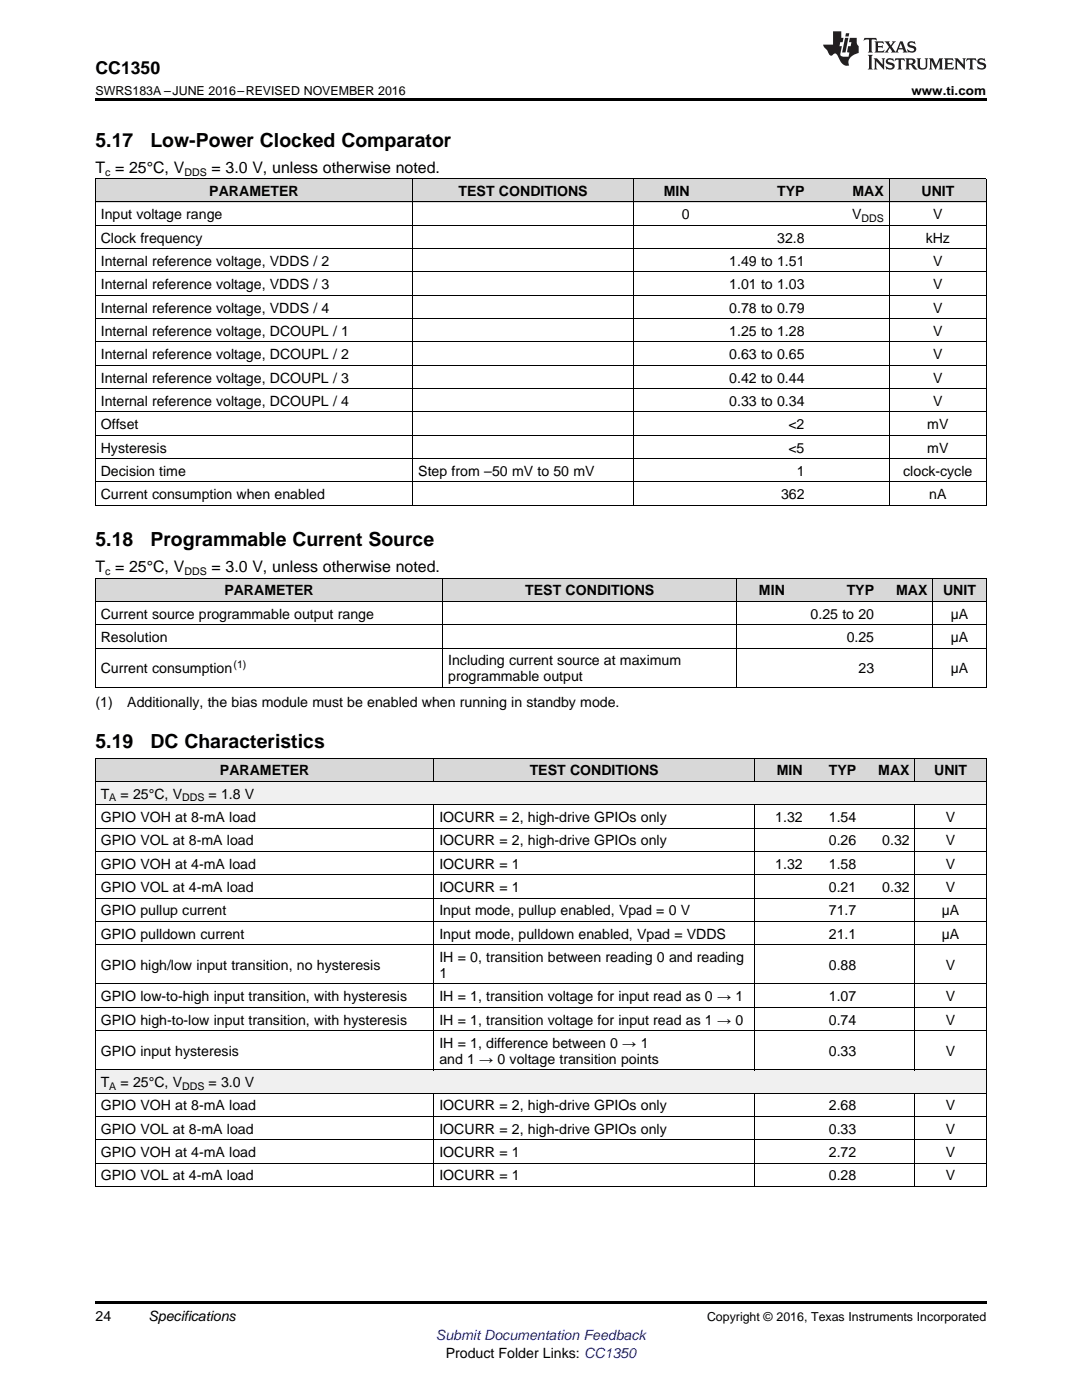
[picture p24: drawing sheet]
<svg xmlns="http://www.w3.org/2000/svg" width="216mm" height="279mm" viewBox="0 0 216 279" stroke-linecap="round" stroke-linejoin="round" font-family="sans-serif">
<defs><g id="words">
<g font-size="3.9">
<text x="19" y="29.3">5.17</text>
<text x="30" y="29.3">Low-Power Clocked Comparator</text>
<text x="19" y="109">5.18</text>
<text x="30" y="109">Programmable Current Source</text>
<text x="19" y="149.2">5.19</text>
<text x="30" y="149.2">DC Characteristics</text>
</g>
<text font-size="3.5" x="19" y="14.8">CC1350</text>
<g font-size="3.2">
<text x="19" y="34.4">T = 25°C, V</text>
<text x="42.2" y="34.4">= 3.0 V, unless otherwise noted.</text>
<text x="19" y="114.2">T = 25°C, V</text>
<text x="42.2" y="114.2">= 3.0 V, unless otherwise noted.</text>
</g>
<g font-size="2.8">
<text x="41.8" y="39.1">PARAMETER</text>
<text x="91.5" y="39.1">TEST CONDITIONS</text>
<text x="132.5" y="39.1">MIN</text>
<text x="155.1" y="39.1">TYP</text>
<text x="170.1" y="39.1">MAX</text>
<text x="183.9" y="39.1">UNIT</text>
<text x="20.1" y="43.7">Input voltage range</text>
<text x="136.1" y="43.7">0</text>
<text x="170" y="43.7">V</text>
<text x="186.2" y="43.7">V</text>
<text x="20.1" y="48.4">Clock frequency</text>
<text x="20.1" y="53.1">Internal reference voltage, VDDS / 2</text>
<text x="145.5" y="53.1">1.49 to 1.51</text>
<text x="155.1" y="48.4">32.8</text>
<text x="184.7" y="48.4">kHz</text>
<text x="186.2" y="53.1">V</text>
<text x="20.1" y="57.7">Internal reference voltage, VDDS / 3</text>
<text x="145.5" y="57.7">1.01 to 1.03</text>
<text x="186.2" y="57.7">V</text>
<text x="20.1" y="62.4">Internal reference voltage, VDDS / 4</text>
<text x="145.5" y="62.4">0.78 to 0.79</text>
<text x="186.2" y="62.4">V</text>
<text x="20.1" y="67">Internal reference voltage, DCOUPL / 1</text>
<text x="20.1" y="71.7">Internal reference voltage, DCOUPL / 2</text>
<text x="145.5" y="67">1.25 to 1.28</text>
<text x="145.5" y="71.7">0.63 to 0.65</text>
<text x="186.2" y="67">V</text>
<text x="186.2" y="71.7">V</text>
<text x="20.1" y="76.3">Internal reference voltage, DCOUPL / 3</text>
<text x="145.5" y="76.3">0.42 to 0.44</text>
<text x="186.2" y="76.3">V</text>
<text x="20.1" y="81">Internal reference voltage, DCOUPL / 4</text>
<text x="145.5" y="81">0.33 to 0.34</text>
<text x="186.2" y="81">V</text>
<text x="20.1" y="85.7">Offset</text>
<text x="157.3" y="85.7">&lt;2</text>
<text x="185" y="85.7">mV</text>
<text x="20.1" y="90.3">Hysteresis</text>
<text x="20.1" y="95">Decision time</text>
<text x="83.5" y="95">Step from –50 mV to 50 mV</text>
<text x="157.3" y="90.3">&lt;5</text>
<text x="159" y="95">1</text>
<text x="180.2" y="95">clock-cycle</text>
<text x="185" y="90.3">mV</text>
<text x="20.1" y="99.6">Current consumption when enabled</text>
<text x="155.9" y="99.6">362</text>
<text x="185.4" y="99.6">nA</text>
<text x="44.8" y="118.8">PARAMETER</text>
<text x="104.8" y="118.8">TEST CONDITIONS</text>
<text x="151.4" y="118.8">MIN</text>
<text x="168.9" y="118.8">TYP</text>
<text x="178.8" y="118.8">MAX</text>
<text x="188.2" y="118.8">UNIT</text>
<text x="20.1" y="123.5">Current source programmable output range</text>
<text x="161.7" y="123.5">0.25 to 20</text>
<text x="189.7" y="123.5">µA</text>
<text x="20.1" y="128.1">Resolution</text>
<text x="168.9" y="128.1">0.25</text>
<text x="189.7" y="128.1">µA</text>
<text x="20.1" y="134.4">Current consumption</text>
<text x="89.4" y="132.8">Including current source at maximum</text>
<text x="89.4" y="136">programmable output</text>
<text x="171.3" y="134.4">23</text>
<text x="189.7" y="134.4">µA</text>
<text x="19" y="141.1">(1)</text>
<text x="25.4" y="141.1">Additionally, the bias module must be enabled when running in standby mode.</text>
<text x="43.9" y="154.7">PARAMETER</text>
<text x="105.7" y="154.7">TEST CONDITIONS</text>
<text x="155" y="154.7">MIN</text>
<text x="165.4" y="154.7">TYP</text>
<text x="175.3" y="154.7">MAX</text>
<text x="186.4" y="154.7">UNIT</text>
<text x="20.1" y="159.4">T</text>
<text x="24.1" y="159.4">= 25°C, V</text>
<text x="41.6" y="159.4">= 1.8 V</text>
<text x="20.1" y="164">GPIO VOH at 8-mA load</text>
<text x="87.7" y="164">IOCURR = 2, high-drive GPIOs only</text>
<text x="154.7" y="164">1.32</text>
<text x="165.4" y="164">1.54</text>
<text x="188.7" y="164">V</text>
<text x="20.1" y="168.7">GPIO VOL at 8-mA load</text>
<text x="20.1" y="173.4">GPIO VOH at 4-mA load</text>
<text x="87.7" y="168.7">IOCURR = 2, high-drive GPIOs only</text>
<text x="87.7" y="173.4">IOCURR = 1</text>
<text x="154.7" y="173.4">1.32</text>
<text x="165.4" y="168.7">0.26</text>
<text x="165.4" y="173.4">1.58</text>
<text x="176" y="168.7">0.32</text>
<text x="188.7" y="168.7">V</text>
<text x="188.7" y="173.4">V</text>
<text x="20.1" y="178">GPIO VOL at 4-mA load</text>
<text x="87.7" y="178">IOCURR = 1</text>
<text x="165.4" y="178">0.21</text>
<text x="176" y="178">0.32</text>
<text x="188.7" y="178">V</text>
<text x="20.1" y="182.7">GPIO pullup current</text>
<text x="87.7" y="182.7">Input mode, pullup enabled, Vpad = 0 V</text>
<text x="165.4" y="182.7">71.7</text>
<text x="187.9" y="182.7">µA</text>
<text x="20.1" y="187.3">GPIO pulldown current</text>
<text x="87.7" y="187.3">Input mode, pulldown enabled, Vpad = VDDS</text>
<text x="87.7" y="192">IH = 0, transition between reading 0 and reading</text>
<text x="165.4" y="187.3">21.1</text>
<text x="187.9" y="187.3">µA</text>
<text x="20.1" y="193.6">GPIO high/low input transition, no hysteresis</text>
<text x="87.7" y="195.2">1</text>
<text x="165.4" y="193.6">0.88</text>
<text x="188.7" y="193.6">V</text>
<text x="20.1" y="199.8">GPIO low-to-high input transition, with hysteresis</text>
<text x="87.7" y="199.8">IH = 1, transition voltage for input read as 0 → 1</text>
<text x="165.4" y="199.8">1.07</text>
<text x="188.7" y="199.8">V</text>
<text x="20.1" y="204.5">GPIO high-to-low input transition, with hysteresis</text>
<text x="87.7" y="204.5">IH = 1, transition voltage for input read as 1 → 0</text>
<text x="87.7" y="209.1">IH = 1, difference between 0 → 1</text>
<text x="165.4" y="204.5">0.74</text>
<text x="188.7" y="204.5">V</text>
<text x="20.1" y="210.7">GPIO input hysteresis</text>
<text x="87.7" y="212.3">and 1 → 0 voltage transition points</text>
<text x="165.4" y="210.7">0.33</text>
<text x="188.7" y="210.7">V</text>
<text x="20.1" y="217">T</text>
<text x="20.1" y="221.6">GPIO VOH at 8-mA load</text>
<text x="24.1" y="217">= 25°C, V</text>
<text x="41.6" y="217">= 3.0 V</text>
<text x="87.7" y="221.6">IOCURR = 2, high-drive GPIOs only</text>
<text x="165.4" y="221.6">2.68</text>
<text x="188.7" y="221.6">V</text>
<text x="20.1" y="226.3">GPIO VOL at 8-mA load</text>
<text x="87.7" y="226.3">IOCURR = 2, high-drive GPIOs only</text>
<text x="165.4" y="226.3">0.33</text>
<text x="188.7" y="226.3">V</text>
<text x="20.1" y="230.9">GPIO VOH at 4-mA load</text>
<text x="87.7" y="230.9">IOCURR = 1</text>
<text x="165.4" y="230.9">2.72</text>
<text x="188.7" y="230.9">V</text>
<text x="20.1" y="235.6">GPIO VOL at 4-mA load</text>
<text x="87.7" y="235.6">IOCURR = 1</text>
<text x="165.4" y="235.6">0.28</text>
<text x="188.7" y="235.6">V</text>
<text x="19" y="263.6">24</text>
<text x="29.6" y="263.6">Specifications</text>
<text x="88.9" y="270.9">Product Folder Links: CC1350</text>
</g>
<text font-size="2.8" fill="#00f" x="87" y="267.4">Submit Documentation Feedback</text>
<g font-size="2.5">
<text x="19" y="19">SWRS183A –JUNE 2016–REVISED NOVEMBER 2016</text>
<text x="181.9" y="19">www.ti.com</text>
<text x="141.1" y="263.6">Copyright © 2016, Texas Instruments Incorporated</text>
</g>
<g font-size="2.1">
<text x="21" y="35.1">c</text>
<text x="36.8" y="35.1">DDS</text>
<text x="171.9" y="44.3">DDS</text>
<text x="21" y="114.8">c</text>
<text x="36.8" y="114.8">DDS</text>
<text x="46.6" y="133.2">(1)</text>
<text x="21.8" y="159.9">A</text>
<text x="36.3" y="159.9">DDS</text>
<text x="21.8" y="217.5">A</text>
<text x="36.3" y="217.5">DDS</text>
</g>
</g></defs>
<g fill="#f0f0f0">
<path d="M19 213.6h67.6v4.6h-67.6z"/>
<path d="M86.6 213.6h64v4.6h-64z"/>
<path d="M150.6 213.6h10.7v4.6h-10.7z"/>
<path d="M161.3 213.6h10.6v4.6h-10.6z"/>
<path d="M171.9 213.6h10.7v4.6h-10.7z"/>
<path d="M182.6 213.6h14.2v4.6h-14.2z"/>
<path d="M19 156h67.6v4.7h-67.6z"/>
<path d="M86.6 156h64v4.7h-64z"/>
<path d="M150.6 156h10.7v4.7h-10.7z"/>
<path d="M161.3 156h10.6v4.7h-10.6z"/>
<path d="M171.9 156h10.7v4.7h-10.7z"/>
<path d="M182.6 156h14.2v4.7h-14.2z"/>
</g>
<g fill="#d8d8d8">
<path d="M19 151.3h67.6v4.7h-67.6z"/>
<path d="M86.6 151.3h64v4.7h-64z"/>
<path d="M150.6 151.3h10.7v4.7h-10.7z"/>
<path d="M161.3 151.3h10.6v4.7h-10.6z"/>
<path d="M171.9 151.3h10.7v4.7h-10.7z"/>
<path d="M182.6 151.3h14.2v4.7h-14.2z"/>
<path d="M19 115.4h69.4v4.7h-69.4z"/>
<path d="M88.4 115.4h58.6v4.7h-58.6z"/>
<path d="M147 115.4h10.7v4.7h-10.7z"/>
<path d="M157.7 115.4h17.8v4.7h-17.8z"/>
<path d="M175.5 115.4h10.7v4.7h-10.7z"/>
<path d="M186.2 115.4h10.6v4.7h-10.6z"/>
<path d="M19 35.7h63.4v4.7h-63.4z"/>
<path d="M82.4 35.7h44v4.7h-44z"/>
<path d="M126.4 35.7h12.3v4.7h-12.3z"/>
<path d="M138.7 35.7h22.9v4.7h-22.9z"/>
<path d="M161.6 35.7h15.9v4.7h-15.9z"/>
<path d="M177.5 35.7h19.3v4.7h-19.3z"/>
</g>
<path d="M19 19.5h177.8v.5h-177.8zM19 259.7h177.8v.5h-177.8z" fill="#000"/>
<g fill="none" stroke="#000" stroke-width=".2">
<path d="M19 35.6h177.8M19.1 35.7v65.2M82.4 35.7v65.2M126.3 35.7v65.2M177.4 35.7v65.2M196.8 35.7v65.2M19 58.9h177.8M19 54.3h177.8M19 49.6h177.8M19 45h177.8M19 40.3h177.8M19 77.6h177.8"/>
<path d="M19 72.9h177.8M19 68.2h177.8M19 63.6h177.8M19 96.2h177.8M19 91.5h177.8M19 86.9h177.8M19 82.2h177.8M19 115.4h177.8M19 100.8h177.8M19.1 115.4v21.8M88.3 115.4v21.8M147 115.4v21.8"/>
<path d="M186.1 115.4v21.8M196.8 115.4v21.8M19 137.2h177.8M19 129.3h177.8M19 124.7h177.8M19 120h177.8M19 155.9h177.8M19 151.3h177.8M19.1 151.3v85.6M86.6 151.3v4.7M150.5 151.3v4.7M182.5 151.3v4.7"/>
<path d="M196.8 151.3v85.6M19 179.2h177.8M19 174.6h177.8M19 169.9h177.8M19 165.3h177.8M19 160.6h177.8M86.6 160.7v52.9M150.5 160.7v52.9M182.5 160.7v52.9M19 196.4h177.8M19 188.5h177.8M19 183.9h177.8"/>
<path d="M19 218.2h177.8M19 213.5h177.8M19 205.7h177.8M19 201h177.8M86.6 218.2v18.7M150.5 218.2v18.7M182.5 218.2v18.7M19 236.8h177.8M19 232.1h177.8M19 227.5h177.8M19 222.8h177.8"/>
</g>
<g fill="#231f20">
<path d="M172.5 7.6l-.1 .5 .4-.2h.6v.1v2.1l-.2 .4h.9l-.2-.4v-2.1l.1-.1h.5l.5 .2-.2-.5zM174.5 8.3l.2 .3v1.5l-.2 .4h1.8l.2-.6a1.04 1.04 0 0 1-1.3 .2v-.7h.6l.3 .2v-.6l-.3 .2h-.6v-.6l.8-.1 .4 .3-.2-.5zM176.5 8.3l.9 1.1-.9 1.1h.8l-.2-.2 .4-.7 .5 .7-.2 .2h1.5l-.2-.2 .2-.4h.9l.1 .4-.2 .2h1l-.3-.3-.7-1.9h-.5l-.9 2-.8-1 .9-1h-.8l.1 .3-.4 .5-.3-.6 .1-.2zM179.7 8.6l.4 1h-.7zM181.3 8.4a.63 .63 0 0 0-.2 .7 .63 .63 0 0 0 .6 .4l.6 .2 .1 .2a.75 .75 0 0 1-.7 .4 .75 .75 0 0 1-.6-.5l.1 .7 .1-.1a1.11 1.11 0 0 0 1.5-.6 1.13 1.13 0 0 0-1.2-.8l-.1-.4a1.04 1.04 0 0 1 1.2 .2l-.2-.5-.2 .1-.4-.2zM173.2 10.9l.2 .4v2.2l-.2 .4h1l-.3-.4v-2.2l.3-.4zM174.3 11.6l.3 .4v1.5l-.3 .4h.8l-.2-.4v-1.3l1.5 1.7v-1.9l.2-.4h-.7l.2 .4v.9l-1.1-1.3zM177 11.8a.62 .62 0 0 0-.2 .7 .62 .62 0 0 0 .6 .4l.6 .1 .1 .3a.76 .76 0 0 1-.7 .3 .76 .76 0 0 1-.7-.4l.2 .7 .1-.1a1.11 1.11 0 0 0 1.5-.6 1.13 1.13 0 0 0-1.2-.8l-.1-.4a1.04 1.04 0 0 1 1.2 .2l-.2-.6-.2 .1-.5-.1zM178.7 11.6l-.2 .6a.61 .61 0 0 1 .8-.3v1.6l-.2 .4h.9l-.2-.4v-1.6a.63 .63 0 0 1 .7 .3l-.1-.6zM180.6 11.6l.3 .4v1.5l-.3 .4h1l-.2-.2-.1-.8 .6 .2a.76 .76 0 0 0 1.2 .7l-1-1a.58 .58 0 0 0 .6-.5 .58 .58 0 0 0-.5-.6zM181.4 11.9h.1a.45 .45 0 0 1 .5 .1 .45 .45 0 0 1 .1 .5l-.8 .2zM182.9 11.6l.2 .2a2.17 2.17 0 0 0 .3 1.9 .99 .99 0 0 0 1.6-.6v-1.1l.2-.4h-.7l.2 .2a1.92 1.92 0 0 1-.2 1.8 .6 .6 0 0 1-.9-.5v-1.1l.2-.4zM185.4 11.6l.2 .4v1.5l-.2 .4h.7l-.2-.4v-1.4l.8 1.8 .8-1.8v1.4l-.2 .4h.9l-.2-.4v-1.5l.2-.4h-.8l-.6 1.5-.6-1.5zM188.4 11.6l.2 .4v1.5l-.2 .4h1.8l.1-.6a1.04 1.04 0 0 1-1.2 .1v-.6h.5l.4 .2v-.6l-.4 .2h-.5v-.7h.8l.3 .3-.1-.6zM190.5 11.6l.2 .4v1.5l-.2 .4h.7l-.2-.4v-1.3l1.5 1.7v-1.9l.2-.4h-.7l.2 .4v.9l-1.1-1.3zM192.9 11.6l-.1 .6a.61 .61 0 0 1 .7-.3l.1 1.6-.3 .4h1l-.3-.4 .1-1.6a.63 .63 0 0 1 .7 .3l-.1-.6zM195.2 11.8a.62 .62 0 0 0-.2 .7 .62 .62 0 0 0 .6 .4l.6 .1 .1 .3a.76 .76 0 0 1-.7 .3 .76 .76 0 0 1-.6-.4l.1 .7 .1-.1a1.11 1.11 0 0 0 1.6-.6 1.13 1.13 0 0 0-1.3-.8l-.1-.4a1.04 1.04 0 0 1 1.2 .2l-.1-.6-.2 .1-.5-.1z"/>
<path d="M166.2 6.3v2.6h-1.9v.4l.8 .9a.91 .91 0 0 0 1 .8 .56 .56 0 0 1 .5-.3 .56 .56 0 0 1 .5 .3l.4 .8a1.53 1.53 0 0 0 1.9 1.2 1.54 1.54 0 0 1 1-2.1l.9-.3v-1.4a1.52 1.52 0 0 1-.4-1.6h-1.3l-.2 .8h.5l-.2 .8h-.5l-.1 1v.2l.4 .1-.2 .8a1.93 1.93 0 0 1-1.6-.3l.3-1.8h-.5l.2-.8h.4l.2-.8h-.4v-1.3zM168.6 7.6l-.6 2.9h.7l.6-2.9zM168.8 6.6l-.1 .7h.6l.2-.7z"/>
</g>
<use href="#words"/>
</svg>
